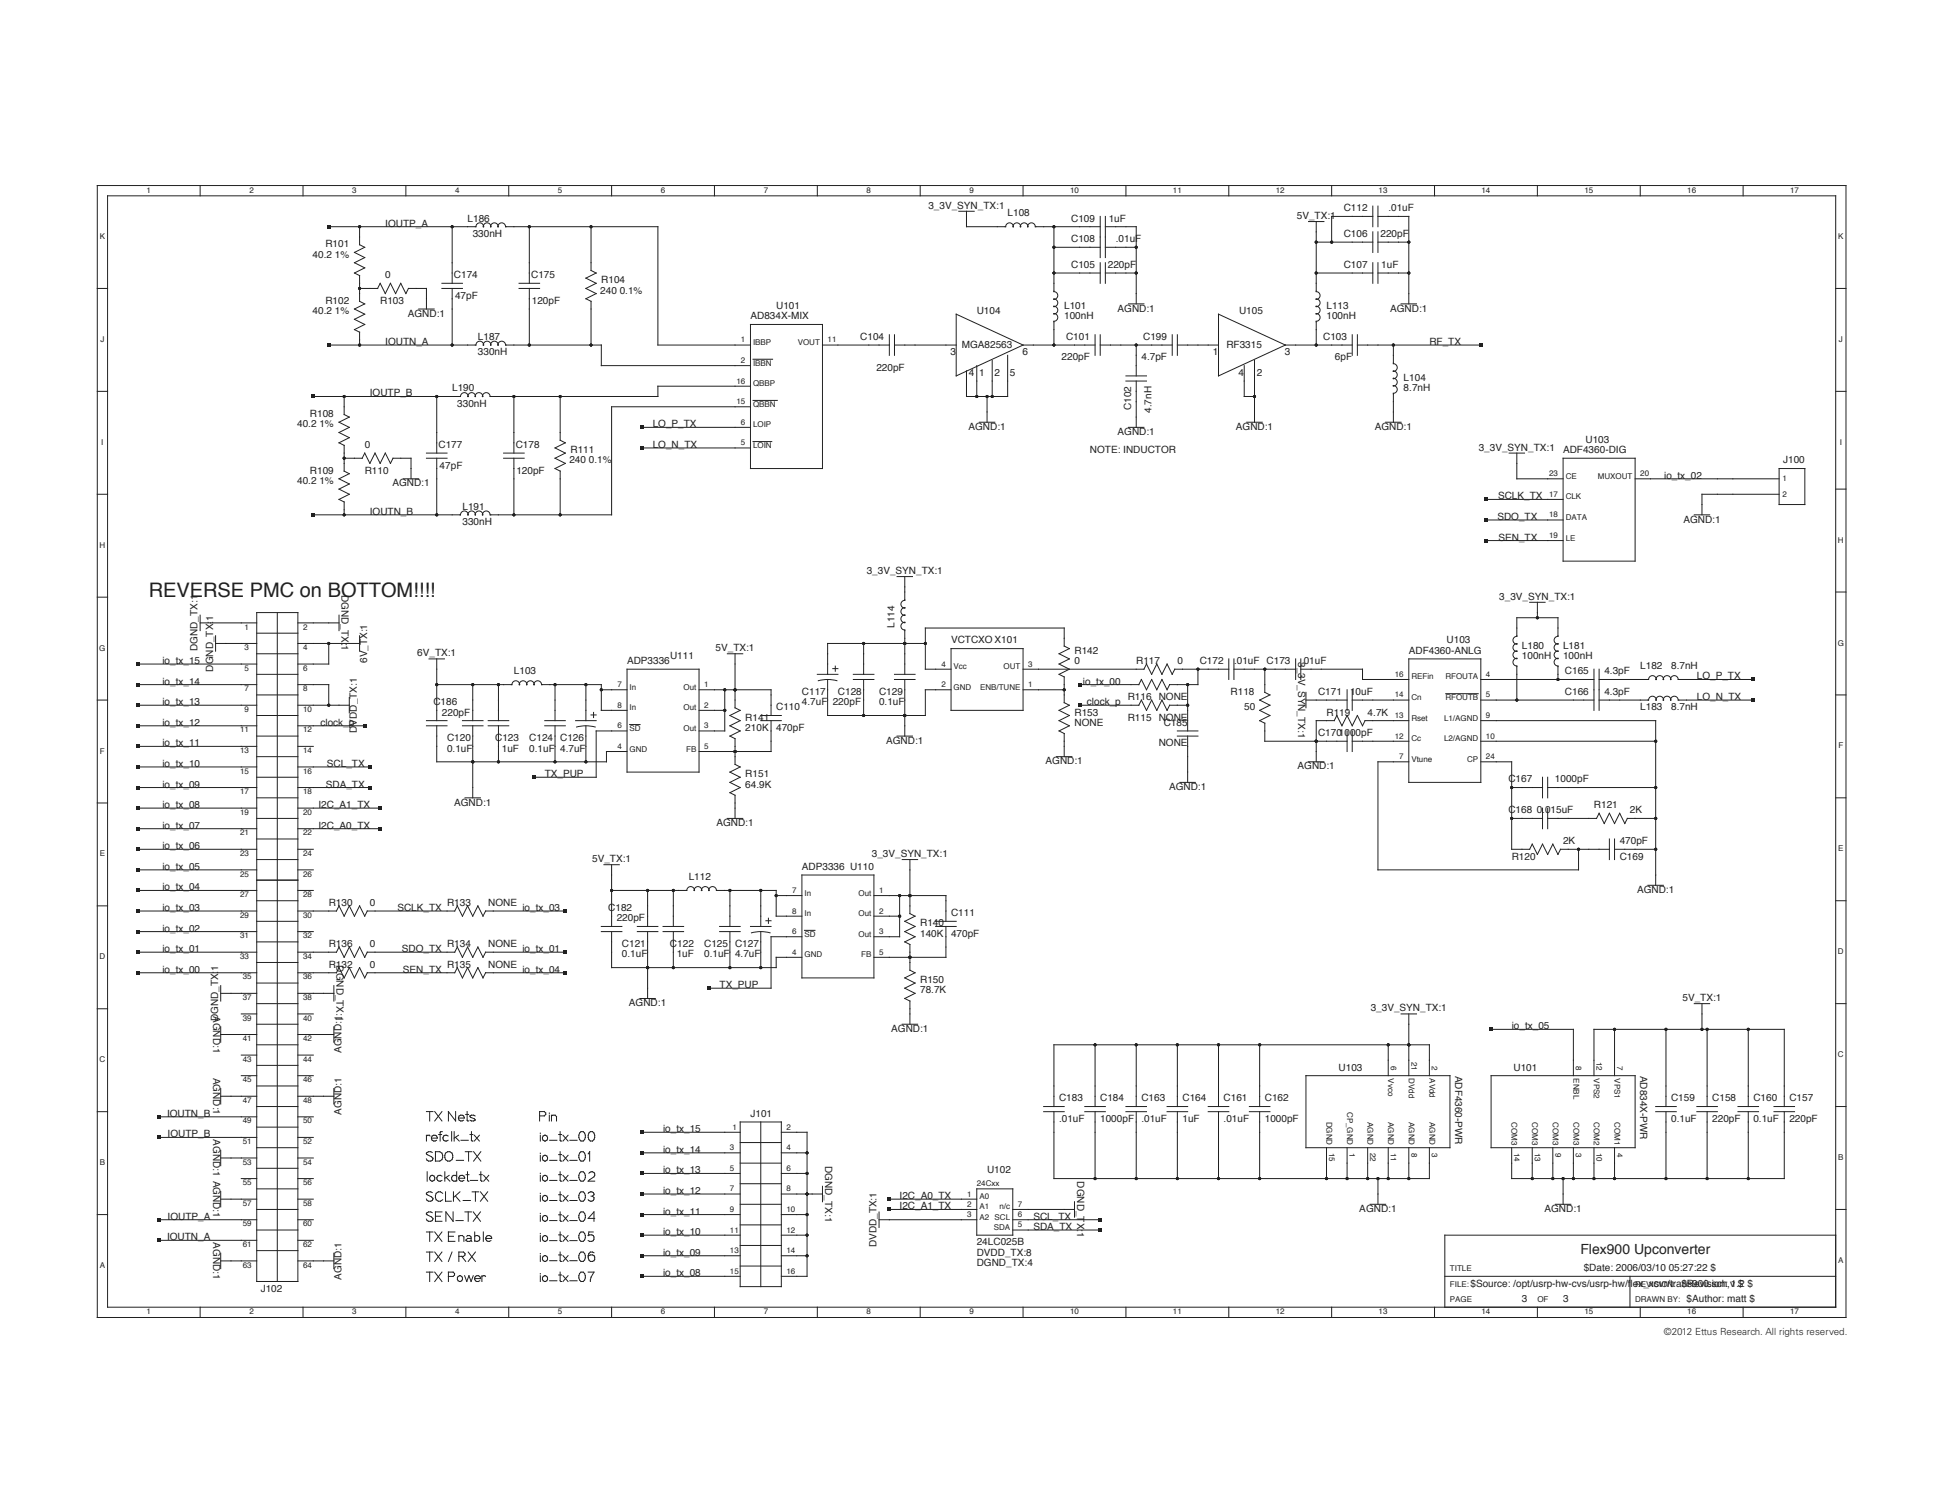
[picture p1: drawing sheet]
<svg xmlns="http://www.w3.org/2000/svg" width="279mm" height="216mm" viewBox="0 0 279 216" stroke-linecap="round" stroke-linejoin="round" font-family="sans-serif">
<defs><g id="words">
<text font-size="2.9" fill="#231f20" x="21.4" y="85.8">REVERSE PMC on BOTTOM!!!!</text>
<text font-size="2" fill="#231f20" x="227.3" y="180.3">Flex900 Upconverter</text>
<g font-size="1.4" fill="#231f20">
<text x="133.5" y="30">3_3V_SYN_TX:1</text>
<text x="46.8" y="35.5">R101</text>
<text x="55.4" y="32.6">IOUTP_A</text>
<text x="67.2" y="31.8">L186</text>
<text x="68" y="34.1">330nH</text>
<text x="144.9" y="31.1">L108</text>
<text x="154" y="34.8">C108</text>
<text x="154" y="31.8">C109</text>
<text x="159.4" y="31.8">1uF</text>
<text x="160.4" y="34.8">.01uF</text>
<text x="186.5" y="31.5">5V_TX:1</text>
<text x="193.2" y="34.1">C106</text>
<text x="193.2" y="30.4">C112</text>
<text x="198.5" y="34.1">220pF</text>
<text x="199.6" y="30.4">.01uF</text>
<text x="45" y="37">40.2 1%</text>
<text x="55.4" y="40">0</text>
<text x="65.3" y="40">C174</text>
<text x="76.4" y="40">C175</text>
<text x="86.5" y="40.7">R104</text>
<text x="154" y="38.5">C105</text>
<text x="159.3" y="38.5">220pF</text>
<text x="193.2" y="38.5">C107</text>
<text x="198.6" y="38.5">1uF</text>
<text x="45" y="45.2">40.2 1%</text>
<text x="46.8" y="43.7">R102</text>
<text x="54.7" y="43.7">R103</text>
<text x="58.6" y="45.5">AGND:1</text>
<text x="65.4" y="42.9">47pF</text>
<text x="76.5" y="43.7">120pF</text>
<text x="86.3" y="42.2">240 0.1%</text>
<text x="107.9" y="45.9">AD834X-MIX</text>
<text x="111.6" y="44.4">U101</text>
<text x="140.5" y="45.2">U104</text>
<text x="153" y="44.4">L101</text>
<text x="153" y="45.9">100nH</text>
<text x="160.7" y="44.8">AGND:1</text>
<text x="178.2" y="45.2">U105</text>
<text x="190.8" y="44.4">L113</text>
<text x="190.8" y="45.9">100nH</text>
<text x="199.9" y="44.8">AGND:1</text>
<text x="55.4" y="49.6">IOUTN_A</text>
<text x="68.7" y="48.9">L187</text>
<text x="68.7" y="51.1">330nH</text>
<text x="123.7" y="48.9">C104</text>
<text x="126" y="53.3">220pF</text>
<text x="136.7" y="51.1">3</text>
<text x="138.3" y="50">MGA82563</text>
<text x="147.1" y="51.1">6</text>
<text x="152.7" y="51.8">220pF</text>
<text x="153.3" y="48.9">C101</text>
<text x="164.1" y="51.8">4.7pF</text>
<text x="164.4" y="48.9">C199</text>
<text x="174.4" y="51.1">1</text>
<text x="176.4" y="50">RF3315</text>
<text x="184.8" y="51.1">3</text>
<text x="190.3" y="48.9">C103</text>
<text x="192" y="51.8">6pF</text>
<text x="205.5" y="49.6">RF_TX</text>
<text x="44.6" y="59.9">R108</text>
<text x="53.2" y="57">IOUTP_B</text>
<text x="65" y="56.3">L190</text>
<text x="65.8" y="58.5">330nH</text>
<text x="139.3" y="54">4</text>
<text x="140.8" y="54">1</text>
<text x="143" y="54">2</text>
<text x="145.2" y="54">5</text>
<text x="162.6" y="59" transform="rotate(-90 162.6 59)">C102</text>
<text x="165.6" y="59.4" transform="rotate(-90 165.6 59.4)">4.7nH</text>
<text x="178.1" y="54">4</text>
<text x="180.7" y="54">2</text>
<text x="201.8" y="54.8">L104</text>
<text x="201.8" y="56.3">8.7nH</text>
<text x="42.7" y="61.4">40.2 1%</text>
<text x="52.4" y="64.4">0</text>
<text x="63.1" y="64.4">C177</text>
<text x="74.2" y="64.4">C178</text>
<text x="82" y="65.1">R111</text>
<text x="93.9" y="61.4">LO_P_TX</text>
<text x="93.9" y="64.4">LO_N_TX</text>
<text x="139.3" y="61.8">AGND:1</text>
<text x="156.7" y="65.1">NOTE: INDUCTOR</text>
<text x="160.7" y="62.5">AGND:1</text>
<text x="177.7" y="61.8">AGND:1</text>
<text x="197.7" y="61.8">AGND:1</text>
<text x="212.6" y="64.8">3_3V_SYN_TX:1</text>
<text x="224.8" y="65.1">ADF4360-DIG</text>
<text x="228" y="63.7">U103</text>
<text x="42.7" y="69.6">40.2 1%</text>
<text x="44.6" y="68.1">R109</text>
<text x="52.4" y="68.1">R110</text>
<text x="56.4" y="69.9">AGND:1</text>
<text x="63.2" y="67.3">47pF</text>
<text x="74.3" y="68.1">120pF</text>
<text x="81.9" y="66.6">240 0.1%</text>
<text x="215.4" y="71.8">SCLK_TX</text>
<text x="239.3" y="68.8">io_tx_02</text>
<text x="256.4" y="66.6">J100</text>
<text x="53.2" y="74">IOUTN_B</text>
<text x="66.5" y="73.3">L191</text>
<text x="66.5" y="75.5">330nH</text>
<text x="215.3" y="74.7">SDO_TX</text>
<text x="215.5" y="77.7">SEN_TX</text>
<text x="242.1" y="75.1">AGND:1</text>
<text x="124.6" y="82.5">3_3V_SYN_TX:1</text>
<text x="49.1" y="85.5" transform="rotate(90 49.1 85.5)">DGND_TX:1</text>
<text x="215.6" y="86.2">3_3V_SYN_TX:1</text>
<text x="23.3" y="95.5">io_tx_15</text>
<text x="28.4" y="93.6" transform="rotate(-90 28.4 93.6)">DGND_TX:1</text>
<text x="52.8" y="95.3" transform="rotate(-90 52.8 95.3)">6V_TX:1</text>
<text x="60" y="94.3">6V_TX:1</text>
<text x="90.2" y="95.5">ADP3336</text>
<text x="96.3" y="94.7">U111</text>
<text x="102.9" y="93.6">5V_TX:1</text>
<text x="128.6" y="90.3" transform="rotate(-90 128.6 90.3)">L114</text>
<text x="136.8" y="92.5">VCTCXO X101</text>
<text x="154.5" y="94">R142</text>
<text x="154.5" y="95.5">0</text>
<text x="163.4" y="95.5">R117</text>
<text x="169.3" y="95.5">0</text>
<text x="172.5" y="95.5">C172</text>
<text x="177.5" y="95.5">.01uF C173</text>
<text x="186.7" y="95.2" transform="rotate(90 186.7 95.2)">3_3V_SYN_TX:1</text>
<text x="187.1" y="95.5">.01uF</text>
<text x="202.6" y="94">ADF4360-ANLG</text>
<text x="208" y="92.5">U103</text>
<text x="218.9" y="93.2">L180</text>
<text x="218.9" y="94.7">100nH</text>
<text x="224.8" y="93.2">L181</text>
<text x="224.8" y="94.7">100nH</text>
<text x="23.3" y="98.4">io_tx_14</text>
<text x="23.3" y="101.4">io_tx_13</text>
<text x="30.6" y="96.5" transform="rotate(-90 30.6 96.5)">DGND_TX:1</text>
<text x="62.3" y="101.4">C186</text>
<text x="73.9" y="96.9">L103</text>
<text x="115.3" y="99.9">C117</text>
<text x="115.3" y="101.4">4.7uF</text>
<text x="119.8" y="101.4">220pF</text>
<text x="120.5" y="99.9">C128</text>
<text x="126.4" y="99.9">C129</text>
<text x="126.4" y="101.4">0.1uF</text>
<text x="155.7" y="98.4">io_tx_00</text>
<text x="156.3" y="101.4">clock_p</text>
<text x="162.2" y="100.6">R116</text>
<text x="166.6" y="100.6">NONE</text>
<text x="177" y="99.9">R118</text>
<text x="189.5" y="99.9">C171</text>
<text x="194.1" y="99.9">10uF</text>
<text x="225" y="96.9">C165</text>
<text x="225" y="99.9">C166</text>
<text x="230.7" y="96.9">4.3pF</text>
<text x="230.7" y="99.9">4.3pF</text>
<text x="235.9" y="96.2">L182</text>
<text x="240.3" y="96.2">8.7nH</text>
<text x="244" y="97.7">LO_P_TX</text>
<text x="244" y="100.6">LO_N_TX</text>
<text x="23.3" y="107.3">io_tx_11</text>
<text x="23.3" y="104.3">io_tx_12</text>
<text x="46.1" y="104.3">clock_p</text>
<text x="51.3" y="105.3" transform="rotate(-90 51.3 105.3)">DVDD_TX:1</text>
<text x="63.5" y="102.8">220pF</text>
<text x="64.3" y="106.5">C120</text>
<text x="71.2" y="106.5">C123</text>
<text x="76.1" y="106.5">C124 C126</text>
<text x="107.2" y="103.6">R141</text>
<text x="107.2" y="105.1">210K</text>
<text x="111.6" y="102.1">C110</text>
<text x="111.6" y="105.1">470pF</text>
<text x="127.4" y="106.9">AGND:1</text>
<text x="154.5" y="102.8">R153</text>
<text x="154.5" y="104.3">NONE</text>
<text x="162.2" y="103.6">R115</text>
<text x="166.6" y="107.3">NONE</text>
<text x="166.6" y="103.6">NONE</text>
<text x="167.3" y="104.3">C185</text>
<text x="178.9" y="102.1">50</text>
<text x="189.5" y="105.8">C1701000pF</text>
<text x="190.8" y="102.8">R119</text>
<text x="196.7" y="102.8">4.7K</text>
<text x="235.9" y="102.1">L183</text>
<text x="240.3" y="102.1">8.7nH</text>
<text x="23.3" y="110.2">io_tx_10</text>
<text x="23.3" y="113.2">io_tx_09</text>
<text x="46.9" y="113.2">SDA_TX</text>
<text x="47" y="110.2">SCL_TX</text>
<text x="64.3" y="108">0.1uF</text>
<text x="72.2" y="108">1uF</text>
<text x="76.1" y="108">0.1uF</text>
<text x="78.3" y="111.7">TX_PUP</text>
<text x="80.6" y="108">4.7uF</text>
<text x="107.2" y="111.7">R151</text>
<text x="107.2" y="113.2">64.9K</text>
<text x="150.4" y="109.9">AGND:1</text>
<text x="168.1" y="113.6">AGND:1</text>
<text x="186.6" y="110.6">AGND:1</text>
<text x="216.9" y="112.5">C167</text>
<text x="223.6" y="112.5">1000pF</text>
<text x="23.3" y="116.2">io_tx_08</text>
<text x="23.3" y="119.1">io_tx_07</text>
<text x="45.8" y="116.2">I2C_A1_TX</text>
<text x="45.8" y="119.1">I2C_A0_TX</text>
<text x="65.3" y="115.8">AGND:1</text>
<text x="103" y="118.7">AGND:1</text>
<text x="216.9" y="116.9">C168 0.015uF</text>
<text x="229.2" y="116.2">R121</text>
<text x="234.4" y="116.9">2K</text>
<text x="23.3" y="125">io_tx_05</text>
<text x="23.3" y="122.1">io_tx_06</text>
<text x="85.2" y="123.9">5V_TX:1</text>
<text x="115.3" y="125">ADP3336 U110</text>
<text x="125.4" y="123.2">3_3V_SYN_TX:1</text>
<text x="217.4" y="123.6">R120</text>
<text x="224.8" y="121.3">2K</text>
<text x="232.9" y="123.6">C169</text>
<text x="232.9" y="121.3">470pF</text>
<text x="23.3" y="128">io_tx_04</text>
<text x="23.3" y="131">io_tx_03</text>
<text x="47.3" y="130.2">R130</text>
<text x="53.2" y="130.2">0</text>
<text x="57.1" y="131">SCLK_TX</text>
<text x="64.3" y="130.2">R133</text>
<text x="70.2" y="130.2">NONE</text>
<text x="75.1" y="131">io_tx_03</text>
<text x="87.5" y="131">C182</text>
<text x="99" y="126.5">L112</text>
<text x="136.8" y="131.7">C111</text>
<text x="235.4" y="128.4">AGND:1</text>
<text x="23.3" y="133.9">io_tx_02</text>
<text x="23.3" y="136.9">io_tx_01</text>
<text x="47.3" y="136.1">R136</text>
<text x="53.2" y="136.1">0</text>
<text x="57.8" y="136.9">SDO_TX</text>
<text x="64.3" y="136.1">R134</text>
<text x="70.2" y="136.1">NONE</text>
<text x="75.1" y="136.9">io_tx_01</text>
<text x="88.7" y="132.4">220pF</text>
<text x="89.4" y="136.1">C121</text>
<text x="89.4" y="137.6">0.1uF</text>
<text x="96.3" y="136.1">C122</text>
<text x="97.3" y="137.6">1uF</text>
<text x="101.3" y="136.1">C125 C127</text>
<text x="101.3" y="137.6">0.1uF</text>
<text x="105.7" y="137.6">4.7uF</text>
<text x="132.3" y="133.2">R140</text>
<text x="132.3" y="134.7">140K</text>
<text x="136.8" y="134.6">470pF</text>
<text x="23.3" y="139.8">io_tx_00</text>
<text x="47.3" y="139.1">R132</text>
<text x="48.4" y="138.8" transform="rotate(90 48.4 138.8)">DGND_TX:1</text>
<text x="53.2" y="139.1">0</text>
<text x="57.9" y="139.8">SEN_TX</text>
<text x="64.3" y="139.1">R135</text>
<text x="70.2" y="139.1">NONE</text>
<text x="75.1" y="139.8">io_tx_04</text>
<text x="103.5" y="142">TX_PUP</text>
<text x="132.3" y="141.3">R150</text>
<text x="132.3" y="142.8">78.7K</text>
<text x="241.9" y="143.9">5V_TX:1</text>
<text x="30.6" y="146" transform="rotate(90 30.6 146)">AGND:1</text>
<text x="31.4" y="146.8" transform="rotate(-90 31.4 146.8)">DGND_TX:1</text>
<text x="90.4" y="144.6">AGND:1</text>
<text x="128.2" y="148.3">AGND:1</text>
<text x="197.1" y="145.4">3_3V_SYN_TX:1</text>
<text x="217.4" y="148">io_tx_05</text>
<text x="30.6" y="154.9" transform="rotate(90 30.6 154.9)">AGND:1</text>
<text x="49.1" y="151.4" transform="rotate(-90 49.1 151.4)">AGND:1</text>
<text x="192.5" y="153.9">U103</text>
<text x="209.2" y="154.6" transform="rotate(90 209.2 154.6)">ADF4360-PWR</text>
<text x="217.6" y="153.9">U101</text>
<text x="235.9" y="154.6" transform="rotate(90 235.9 154.6)">AD834X-PWR</text>
<text x="24" y="160.5">IOUTN_B</text>
<text x="49.1" y="160.3" transform="rotate(-90 49.1 160.3)">AGND:1</text>
<text x="107.9" y="160.5">J101</text>
<text x="152.3" y="158.3">C183</text>
<text x="152.3" y="161.3">.01uF</text>
<text x="158.2" y="158.3">C184</text>
<text x="158.2" y="161.3">1000pF</text>
<text x="164.1" y="158.3">C163</text>
<text x="164.1" y="161.3">.01uF</text>
<text x="170" y="158.3">C164</text>
<text x="170" y="161.3">1uF</text>
<text x="176" y="158.3">C161</text>
<text x="176" y="161.3">.01uF</text>
<text x="181.9" y="158.3">C162</text>
<text x="181.9" y="161.3">1000pF</text>
<text x="240.3" y="158.3">C159</text>
<text x="240.3" y="161.3">0.1uF</text>
<text x="246.2" y="158.3">C158</text>
<text x="246.2" y="161.3">220pF</text>
<text x="252.1" y="158.3">C160</text>
<text x="252.1" y="161.3">0.1uF</text>
<text x="257.3" y="158.3">C157</text>
<text x="257.3" y="161.3">220pF</text>
<text x="24.1" y="163.5">IOUTP_B</text>
<text x="30.6" y="163.8" transform="rotate(90 30.6 163.8)">AGND:1 AGND:1</text>
<text x="95.3" y="162.8">io_tx_15</text>
<text x="95.3" y="165.7">io_tx_14</text>
<text x="118.6" y="167.6" transform="rotate(90 118.6 167.6)">DGND_TX:1</text>
<text x="95.3" y="168.7">io_tx_13</text>
<text x="95.3" y="171.6">io_tx_12</text>
<text x="129.4" y="173.8">I2C_A1_TX</text>
<text x="129.4" y="172.4">I2C_A0_TX</text>
<text x="141.9" y="168.7">U102</text>
<text x="154.9" y="169.8" transform="rotate(90 154.9 169.8)">DGND_TX:1</text>
<text x="24" y="178.3">IOUTN_A</text>
<text x="24.1" y="175.3">IOUTP_A</text>
<text x="30.6" y="178.6" transform="rotate(90 30.6 178.6)">AGND:1</text>
<text x="95.3" y="174.6">io_tx_11</text>
<text x="95.3" y="177.5">io_tx_10</text>
<text x="126" y="179.3" transform="rotate(-90 126 179.3)">DVDD_TX:1</text>
<text x="140.5" y="179">24LC025B</text>
<text x="148.6" y="175.3">SCL_TX</text>
<text x="148.6" y="176.8">SDA_TX</text>
<text x="195.5" y="174.2">AGND:1</text>
<text x="222.1" y="174.2">AGND:1</text>
<text x="37.5" y="185.7">J102</text>
<text x="49.1" y="183.9" transform="rotate(-90 49.1 183.9)">AGND:1</text>
<text x="95.3" y="180.5">io_tx_09</text>
<text x="95.3" y="183.5">io_tx_08</text>
<text x="140.5" y="182">DGND_TX:4</text>
<text x="140.5" y="180.5">DVDD_TX:8</text>
<text x="211.5" y="184.9">$Source: /opt/usrp-hw-cvs/usrp-hw/flex_xcvr/trans900.sch,v $</text>
<text x="227.7" y="182.7">$Date: 2006/03/10 05:27:22 $</text>
<text x="241.8" y="184.9">$Revision: 1.2 $</text>
<text x="218.9" y="187.2">3</text>
<text x="224.8" y="187.2">3</text>
<text x="239.3" y="191.8">©2012 Ettus Research. All rights reserved.</text>
<text x="242.5" y="187.2">$Author: matt $</text>
</g>
<g font-size="1.2" fill="#231f20">
<text x="21.1" y="27.7">1</text>
<text x="35.9" y="27.7">2</text>
<text x="50.6" y="27.7">3</text>
<text x="65.4" y="27.7">4</text>
<text x="80.2" y="27.7">5</text>
<text x="95" y="27.7">6</text>
<text x="109.8" y="27.7">7</text>
<text x="124.6" y="27.7">8</text>
<text x="139.4" y="27.7">9</text>
<text x="153.9" y="27.7">10</text>
<text x="168.7" y="27.7">11</text>
<text x="183.5" y="27.7">12</text>
<text x="198.2" y="27.7">13</text>
<text x="213" y="27.7">14</text>
<text x="227.8" y="27.7">15</text>
<text x="242.6" y="27.7">16</text>
<text x="257.4" y="27.7">17</text>
<text x="14.3" y="34.4">K</text>
<text x="264.3" y="34.4">K</text>
<text x="14.4" y="49.2">J</text>
<text x="106.5" y="49.2">1</text>
<text x="106.5" y="52.2">2</text>
<text x="108.3" y="49.6">IBBP</text>
<text x="108.3" y="52.6">IBBN</text>
<text x="114.7" y="49.6">VOUT</text>
<text x="119" y="49.2">11</text>
<text x="264.4" y="49.2">J</text>
<text x="105.9" y="55.1">16</text>
<text x="105.9" y="58.1">15</text>
<text x="108.3" y="55.5">QBBP</text>
<text x="108.3" y="58.5">QBBN</text>
<text x="14.6" y="63.9">I</text>
<text x="106.5" y="61.1">6</text>
<text x="106.5" y="64">5</text>
<text x="108.3" y="61.4">LOIP</text>
<text x="108.3" y="64.4">LOIN</text>
<text x="264.5" y="63.9">I</text>
<text x="222.8" y="68.5">23</text>
<text x="222.8" y="71.4">17</text>
<text x="225.1" y="68.8">CE</text>
<text x="225.1" y="71.8">CLK</text>
<text x="229.8" y="68.8">MUXOUT</text>
<text x="235.9" y="68.5">20</text>
<text x="256.3" y="71.4">2</text>
<text x="256.3" y="69.2">1</text>
<text x="222.8" y="74.4">18</text>
<text x="222.8" y="77.3">19</text>
<text x="225.1" y="74.7">DATA</text>
<text x="225.1" y="77.7">LE</text>
<text x="264.3" y="78">H</text>
<text x="14.3" y="78.7">H</text>
<text x="14.3" y="93.5">G</text>
<text x="35.2" y="90.5">1</text>
<text x="35.2" y="93.5">3</text>
<text x="43.6" y="90.5">2</text>
<text x="43.6" y="93.5">4</text>
<text x="135.4" y="95.8">4</text>
<text x="147.9" y="95.8">3</text>
<text x="264.3" y="92.8">G</text>
<text x="35.2" y="96.4">5</text>
<text x="35.2" y="99.4">7</text>
<text x="43.6" y="96.4">6</text>
<text x="43.6" y="99.4">8</text>
<text x="88.8" y="98.8">7</text>
<text x="88.8" y="101.7">8</text>
<text x="90.5" y="99.1">In</text>
<text x="98.3" y="99.1">Out</text>
<text x="101.3" y="98.8">1</text>
<text x="101.3" y="101.7">2</text>
<text x="135.4" y="98.8">2</text>
<text x="137.1" y="96.2">Vcc</text>
<text x="137.1" y="99.1">GND</text>
<text x="140.9" y="99.1">ENB/TUNE</text>
<text x="144.3" y="96.2">OUT</text>
<text x="147.9" y="98.8">1</text>
<text x="200.6" y="97.3">16</text>
<text x="200.6" y="100.3">14</text>
<text x="203" y="97.7">REFin</text>
<text x="203" y="100.6">Cn</text>
<text x="207.8" y="97.7">RFOUTA</text>
<text x="207.8" y="100.6">RFOUTB</text>
<text x="213.7" y="97.3">4</text>
<text x="213.7" y="100.3">5</text>
<text x="34.5" y="105.3">11</text>
<text x="35.2" y="102.3">9</text>
<text x="43.6" y="102.3">10</text>
<text x="43.6" y="105.3">12</text>
<text x="88.8" y="104.7">6</text>
<text x="88.8" y="107.7">4</text>
<text x="90.5" y="102.1">In</text>
<text x="90.5" y="105.1">SD</text>
<text x="98.3" y="102.1">Out</text>
<text x="98.3" y="105.1">Out</text>
<text x="101.3" y="104.7">3</text>
<text x="101.3" y="107.7">5</text>
<text x="200.6" y="103.2">13</text>
<text x="200.6" y="106.2">12</text>
<text x="203" y="103.6">Rset</text>
<text x="203" y="106.5">Cc</text>
<text x="207.6" y="103.6">L1/AGND</text>
<text x="207.6" y="106.5">L2/AGND</text>
<text x="213.7" y="103.2">9</text>
<text x="213.7" y="106.2">10</text>
<text x="264.4" y="107.6">F</text>
<text x="14.4" y="108.3">F</text>
<text x="34.5" y="108.2">13</text>
<text x="34.5" y="111.2">15</text>
<text x="43.6" y="108.2">14</text>
<text x="43.6" y="111.2">16</text>
<text x="90.5" y="108">GND</text>
<text x="98.7" y="108">FB</text>
<text x="201.2" y="109.1">7</text>
<text x="203" y="109.5">Vtune</text>
<text x="211" y="109.5">CP</text>
<text x="213.7" y="109.1">24</text>
<text x="34.5" y="114.2">17</text>
<text x="34.5" y="117.1">19</text>
<text x="43.6" y="114.2">18</text>
<text x="43.6" y="117.1">20</text>
<text x="14.3" y="123.1">E</text>
<text x="34.5" y="120.1">21</text>
<text x="34.5" y="123">23</text>
<text x="34.5" y="126">25</text>
<text x="43.6" y="120.1">22</text>
<text x="43.6" y="123">24</text>
<text x="43.6" y="126">26</text>
<text x="264.3" y="122.4">E</text>
<text x="34.5" y="129">27</text>
<text x="34.5" y="131.9">29</text>
<text x="43.6" y="129">28</text>
<text x="43.6" y="131.9">30</text>
<text x="113.9" y="128.4">7</text>
<text x="113.9" y="131.3">8</text>
<text x="115.7" y="128.7">In</text>
<text x="115.7" y="131.7">In</text>
<text x="123.4" y="128.7">Out</text>
<text x="123.4" y="131.7">Out</text>
<text x="126.4" y="128.4">1</text>
<text x="126.4" y="131.3">2</text>
<text x="14.3" y="137.9">D</text>
<text x="34.5" y="134.9">31</text>
<text x="34.5" y="137.8">33</text>
<text x="43.6" y="134.9">32</text>
<text x="43.6" y="137.8">34</text>
<text x="113.9" y="134.3">6</text>
<text x="113.9" y="137.2">4</text>
<text x="115.7" y="134.6">SD</text>
<text x="115.7" y="137.6">GND</text>
<text x="123.4" y="134.6">Out</text>
<text x="123.8" y="137.6">FB</text>
<text x="126.4" y="134.3">3</text>
<text x="126.4" y="137.2">5</text>
<text x="264.3" y="137.2">D</text>
<text x="34.9" y="140.8">35</text>
<text x="34.9" y="143.7">37</text>
<text x="43.6" y="140.8">36</text>
<text x="43.6" y="143.7">38</text>
<text x="34.9" y="146.7">39</text>
<text x="34.9" y="149.7">41</text>
<text x="43.6" y="146.7">40</text>
<text x="43.6" y="149.7">42</text>
<text x="14.3" y="152.7">C</text>
<text x="34.9" y="152.6">43</text>
<text x="34.9" y="155.6">45</text>
<text x="43.6" y="152.6">44</text>
<text x="43.6" y="155.6">46</text>
<text x="199.6" y="155" transform="rotate(90 199.6 155)">Vvco</text>
<text x="200" y="153.2" transform="rotate(90 200 153.2)">6</text>
<text x="202.6" y="155" transform="rotate(90 202.6 155)">DVdd</text>
<text x="203" y="152.6" transform="rotate(90 203 152.6)">21</text>
<text x="205.5" y="155" transform="rotate(90 205.5 155)">AVdd</text>
<text x="205.9" y="153.2" transform="rotate(90 205.9 153.2)">2</text>
<text x="226.3" y="155" transform="rotate(90 226.3 155)">ENBL</text>
<text x="226.6" y="153.2" transform="rotate(90 226.6 153.2)">8</text>
<text x="229.2" y="155" transform="rotate(90 229.2 155)">VPS2</text>
<text x="229.6" y="152.6" transform="rotate(90 229.6 152.6)">12</text>
<text x="232.2" y="155" transform="rotate(90 232.2 155)">VPS1</text>
<text x="232.5" y="153.2" transform="rotate(90 232.5 153.2)">7</text>
<text x="264.3" y="152">C</text>
<text x="34.9" y="158.5">47</text>
<text x="34.9" y="161.5">49</text>
<text x="43.6" y="158.5">48</text>
<text x="43.6" y="161.5">50</text>
<text x="190.8" y="161.2" transform="rotate(90 190.8 161.2)">DGND</text>
<text x="193.7" y="159.8" transform="rotate(90 193.7 159.8)">CP_GND</text>
<text x="196.7" y="161.3" transform="rotate(90 196.7 161.3)">AGND</text>
<text x="199.6" y="161.3" transform="rotate(90 199.6 161.3)">AGND</text>
<text x="202.6" y="161.3" transform="rotate(90 202.6 161.3)">AGND</text>
<text x="205.5" y="161.3" transform="rotate(90 205.5 161.3)">AGND</text>
<text x="217.4" y="161.3" transform="rotate(90 217.4 161.3)">COM3</text>
<text x="220.3" y="161.3" transform="rotate(90 220.3 161.3)">COM3</text>
<text x="223.3" y="161.3" transform="rotate(90 223.3 161.3)">COM3</text>
<text x="226.3" y="161.3" transform="rotate(90 226.3 161.3)">COM3</text>
<text x="229.2" y="161.3" transform="rotate(90 229.2 161.3)">COM2</text>
<text x="232.2" y="161.3" transform="rotate(90 232.2 161.3)">COM1</text>
<text x="14.3" y="167.5">B</text>
<text x="34.9" y="164.5">51</text>
<text x="34.9" y="167.4">53</text>
<text x="43.6" y="164.5">52</text>
<text x="43.6" y="167.4">54</text>
<text x="105" y="165.3">3</text>
<text x="105.3" y="162.4">1</text>
<text x="113.1" y="162.4">2</text>
<text x="113.1" y="165.3">4</text>
<text x="191.1" y="165.7" transform="rotate(90 191.1 165.7)">15</text>
<text x="194.1" y="165.7" transform="rotate(90 194.1 165.7)">1</text>
<text x="197" y="165.7" transform="rotate(90 197 165.7)">22</text>
<text x="200" y="165.7" transform="rotate(90 200 165.7)">11</text>
<text x="203" y="165.7" transform="rotate(90 203 165.7)">8</text>
<text x="205.9" y="165.7" transform="rotate(90 205.9 165.7)">3</text>
<text x="217.7" y="165.7" transform="rotate(90 217.7 165.7)">14</text>
<text x="220.7" y="165.7" transform="rotate(90 220.7 165.7)">13</text>
<text x="223.7" y="165.7" transform="rotate(90 223.7 165.7)">9</text>
<text x="226.6" y="165.7" transform="rotate(90 226.6 165.7)">3</text>
<text x="229.6" y="165.7" transform="rotate(90 229.6 165.7)">10</text>
<text x="232.5" y="165.7" transform="rotate(90 232.5 165.7)">4</text>
<text x="264.3" y="166.7">B</text>
<text x="34.9" y="170.4">55</text>
<text x="34.9" y="173.3">57</text>
<text x="43.6" y="170.4">56</text>
<text x="43.6" y="173.3">58</text>
<text x="105" y="168.3">5</text>
<text x="105" y="171.3">7</text>
<text x="113.1" y="171.3">8</text>
<text x="113.1" y="168.3">6</text>
<text x="139.1" y="172">1</text>
<text x="139.1" y="173.5">2</text>
<text x="140.5" y="170.5">24Cxx</text>
<text x="140.8" y="172.4">A0</text>
<text x="140.8" y="173.8">A1</text>
<text x="143.7" y="173.8">n/c</text>
<text x="146.4" y="173.5">7</text>
<text x="34.9" y="176.3">59</text>
<text x="34.9" y="179.2">61</text>
<text x="43.6" y="176.3">60</text>
<text x="43.6" y="179.2">62</text>
<text x="105" y="174.2">9</text>
<text x="105" y="177.2">11</text>
<text x="113.1" y="174.2">10</text>
<text x="113.1" y="177.2">12</text>
<text x="139.1" y="175">3</text>
<text x="140.8" y="175.3">A2 SCL</text>
<text x="142.9" y="176.8">SDA</text>
<text x="146.4" y="176.4">5</text>
<text x="146.4" y="175">6</text>
<text x="14.3" y="182.3">A</text>
<text x="34.9" y="182.2">63</text>
<text x="43.6" y="182.2">64</text>
<text x="105" y="183.1">15</text>
<text x="105" y="180.1">13</text>
<text x="113.1" y="183.1">16</text>
<text x="113.1" y="180.1">14</text>
<text x="208.5" y="184.9">FILE:</text>
<text x="208.5" y="182.7">TITLE</text>
<text x="235.1" y="184.9">REVISION:</text>
<text x="264.3" y="181.5">A</text>
<text x="21.1" y="188.9">1</text>
<text x="35.9" y="188.9">2</text>
<text x="50.6" y="188.9">3</text>
<text x="65.4" y="188.9">4</text>
<text x="80.2" y="188.9">5</text>
<text x="95" y="188.9">6</text>
<text x="109.8" y="188.9">7</text>
<text x="124.6" y="188.9">8</text>
<text x="139.4" y="188.9">9</text>
<text x="153.9" y="188.9">10</text>
<text x="168.7" y="188.9">11</text>
<text x="183.5" y="188.9">12</text>
<text x="198.2" y="188.9">13</text>
<text x="208.5" y="187.2">PAGE</text>
<text x="213" y="188.9">14</text>
<text x="221.1" y="187.2">OF</text>
<text x="227.8" y="188.9">15</text>
<text x="235.1" y="187.2">DRAWN BY:</text>
<text x="242.6" y="188.9">16</text>
<text x="257.4" y="188.9">17</text>
</g>
</g></defs>
<g fill="none" stroke="#231f20" stroke-width=".14">
<path d="M14 26.7h251.4v162.7h-251.4zM15.5 28.1h248.5v159.8h-248.5zM28.8 26.7v1.4M43.6 26.7v1.4M47.3 32.6h21.1a.54 .54 0 0 1 .6-.6 .54 .54 0 0 1 .5 .6 .53 .53 0 0 1 .5-.6 .53 .53 0 0 1 .6 .6 .53 .53 0 0 1 .5-.6 .53 .53 0 0 1 .5 .6 .54 .54 0 0 1 .5-.6 .54 .54 0 0 1 .6 .6h21.9v17h13.3M51.7 32.6v2.6M51.7 35.2l.7 .3-1.4 .8 1.4 .7-1.4 .8 1.4 .7-1.4 .7 .7 .4v3.7l.7 .4-1.4 .7 1.4 .8-1.4 .7 1.4 .7-1.4 .8 .7 .3v1.9M58.4 26.7v1.4M65 32.6v8.1M73.2 26.7v1.4M76.1 32.6v8.1M85 32.6v6.3"/>
<path d="M85 38.9l.7 .3-1.4 .8 1.4 .7-1.4 .8 1.4 .7-1.4 .7 .7 .4v6.3M87.9 26.7v1.4M102.7 26.7v1.4M117.5 26.7v1.4M132.3 26.7v1.4M137.9 30.4h2.2M139 30.4v2.2h5.6a.54 .54 0 0 1 .6-.6 .54 .54 0 0 1 .5 .6 .53 .53 0 0 1 .5-.6 .53 .53 0 0 1 .5 .6 .53 .53 0 0 1 .6-.6 .53 .53 0 0 1 .5 .6 .54 .54 0 0 1 .5-.6 .54 .54 0 0 1 .6 .6h9.3M147.1 26.7v1.4M151.6 39.2h6.6M151.6 35.5h6.6M151.6 32.6v9.3a.54 .54 0 0 1 .5 .6 .54 .54 0 0 1-.6 .5 .53 .53 0 0 1 .6 .5 .53 .53 0 0 1-.6 .6 .53 .53 0 0 1 .6 .5 .53 .53 0 0 1-.6 .5 .54 .54 0 0 1 .6 .5 .54 .54 0 0 1-.5 .6v3.4M158.2 31.1v5.9"/>
<path d="M158.2 37.8v2.9M158.9 32.6h4.5v11.1M158.9 39.2h4.5M158.9 35.5h4.5M158.9 31.1v5.9M158.9 37.8v2.9M161.9 26.7v1.4M176.7 26.7v1.4M188.2 31.8h2.2M189.3 39.2h8.1M189.3 34.8h8.1M189.3 31.8v10.1a.54 .54 0 0 1 .5 .6 .54 .54 0 0 1-.6 .5 .53 .53 0 0 1 .6 .5 .53 .53 0 0 1-.6 .6 .53 .53 0 0 1 .6 .5 .53 .53 0 0 1-.6 .5 .54 .54 0 0 1 .6 .5 .54 .54 0 0 1-.5 .6v3.4"/>
<path d="M191.5 26.7v1.4M197.4 31.1h-5.9v3.7M197.4 29.6v3M197.4 33.3v3M197.4 37.8v2.9M198.1 31.1h4.5v12.6M198.1 39.2h4.5M198.1 34.8h4.5M198.1 29.6v3M198.1 33.3v3M198.1 37.8v2.9M206.3 26.7v1.4"/>
<path d="M221.1 26.7v1.4M235.9 26.7v1.4M250.7 26.7v1.4M14 56.3h1.5M14 41.5h1.5M47.3 49.6h21.1a.54 .54 0 0 1 .6-.6 .54 .54 0 0 1 .5 .6 .53 .53 0 0 1 .5-.6 .53 .53 0 0 1 .6 .6 .53 .53 0 0 1 .5-.6 .53 .53 0 0 1 .5 .6 .54 .54 0 0 1 .5-.6 .54 .54 0 0 1 .6 .6h13.8v3h21.4M49.5 57v2.6M49.5 59.6l.7 .4-1.5 .7 1.5 .7-1.5 .8 1.5 .7-1.5 .7 .8 .4v3.7l.7 .4-1.5 .7 1.5 .8-1.5 .7 1.5 .7-1.5 .8 .8 .4v1.8M51.7 41.5h2.6M54.3 41.5l.4-.8 .7 1.5 .7-1.5 .8 1.5 .7-1.5 .8 1.5 .3-.7h2.6v2.9M60.2 44.4h2.2M62.8 57v8.1"/>
<path d="M63.5 41.5h3M63.5 40.7h3M65 41.5v8.1M73.9 57v8.1M74.6 41.5h3M74.6 40.7h3M76.1 41.5v8.1M80.6 57v6.3M107.9 46.6h10.4v20.7h-10.4zM107.9 55.5h-13.3v1.5h-24.1a.54 .54 0 0 0-.6-.6 .54 .54 0 0 0-.5 .6 .53 .53 0 0 0-.5-.6 .53 .53 0 0 0-.6 .6 .53 .53 0 0 0-.5-.6 .53 .53 0 0 0-.5 .6 .54 .54 0 0 0-.5-.6 .54 .54 0 0 0-.6 .6h-21.1M107.9 58.5h-20v15.5h-17.4a.54 .54 0 0 0-.6-.6 .54 .54 0 0 0-.5 .6 .53 .53 0 0 0-.5-.6 .53 .53 0 0 0-.6 .6 .53 .53 0 0 0-.5-.6 .53 .53 0 0 0-.5 .6 .54 .54 0 0 0-.5-.6 .54 .54 0 0 0-.6 .6h-21.1M108.3 51.6h2.8"/>
<path d="M108.3 57.6h3.5M118.3 49.6h9.6M127.9 48.1v3M128.6 49.6h8.9M128.6 48.1v3M137.5 45.2l9.6 4.4-9.6 4.4zM140.5 52.6v4.4M141.9 57v3.7M142.7 51.8v5.2M144.9 51.1v5.9h-5.9v-3.7M147.1 49.6h10.4M157.5 48.1v3"/>
<path d="M158.2 48.1v3M158.2 49.6h10.4M161.9 54.8h3M161.9 54h3M162.3 43.7h2.2M163.4 49.6v4.4M163.4 54.8v6.6M168.6 48.1v3M169.3 49.6h5.9M169.3 48.1v3M175.2 45.2l9.6 4.4-9.6 4.4zM178.9 52.6v4.4h1.5"/>
<path d="M180.4 51.8v8.9M184.8 49.6h9.6M194.4 48.1v3M195.2 49.6h17.7M195.2 48.1v3M200.4 49.6v2.7a.54 .54 0 0 1 .5 .5 .54 .54 0 0 1-.6 .6 .53 .53 0 0 1 .6 .5 .53 .53 0 0 1-.6 .5 .53 .53 0 0 1 .6 .5 .53 .53 0 0 1-.6 .6 .54 .54 0 0 1 .6 .5 .54 .54 0 0 1-.5 .5v4.2M201.5 43.7h2.2M264 56.3h1.4M264 41.5h1.4M14 71h1.5M49.5 65.9h2.6l.4-.8 .7 1.5 .7-1.5 .8 1.5 .7-1.5 .7 1.5 .4-.7h2.6v2.9M58 68.8h2.2"/>
<path d="M61.3 65.9h3M61.3 65.1h3M62.8 65.9v8.1M72.4 65.9h3M72.4 65.1h3M73.9 65.9v8.1M80.6 63.3l.7 .3-1.5 .8 1.5 .7-1.5 .8 1.5 .7-1.5 .7 .8 .4v6.3M92.4 61.4h15.5M92.4 64.4h15.5M108.3 63.5h2.7M140.8 60.7h2.2M162.3 61.4h2.2"/>
<path d="M179.3 60.7h2.2M199.3 60.7h2.2M213.7 71.8h11.1M213.7 74.7h11.1M213.7 77.7h11.1M217 65.1h2.2M218.1 65.1v3.7h6.7M224.8 65.9h10.3v14.8h-10.3zM235.1 68.8h20.7M243.6 74h2.2M255.8 71h-11.1v3M255.8 67.3h3.7v5.2h-3.7z"/>
<path d="M264 70.3h1.4M14 85.8h1.5M19.9 95.5h17M19.9 98.4h17M28.8 88.4v2.2M28.8 89.5h8.1M31 91.4v2.2M31 92.5h5.9M36.9 88.1h5.9v96.1h-5.9zM36.9 91h5.9M36.9 99.9h5.9M36.9 96.9h5.9"/>
<path d="M36.9 94h5.9M39.9 88.1v96.1M42.8 89.5h5.9M42.8 92.5h8.9M42.8 98.4h4.5v3M47.3 92.5v3h-4.5M48.7 88.4v2.2M51.7 91.4v2.2M61.7 94.7h2.2M62.8 98.4h10.8a.54 .54 0 0 1 .6-.6 .54 .54 0 0 1 .5 .6 .53 .53 0 0 1 .5-.5 .53 .53 0 0 1 .5 .5 .53 .53 0 0 1 .6-.5 .53 .53 0 0 1 .5 .5 .54 .54 0 0 1 .5-.6 .54 .54 0 0 1 .6 .6h8.6v3.7h3.7M62.8 94.7v8.9M68 98.4v5.2"/>
<path d="M71.7 98.4v5.2M79.8 98.4v5.2M84.2 98.4v5.2M86.5 99.1h3.7M90.2 96.2h10.3v14.8h-10.3zM100.5 99.1h10.4v3.7M104.2 99.1v6h-3.7M104.6 94h2.2M105.7 94v7.8l.7 .3M117.5 96.9h3M117.7 97.8a5.2 5.2 0 0 1 2.7 0M119 97.7v5.1h14.1v-3.7h3.7"/>
<path d="M119.8 96.1h.7M120.1 95.7v.8M122.7 96.9h3M122.7 97.7h3M124.2 92.5v4.4M124.2 97.7v5.1M128.6 96.9h3M128.6 97.7h3M129 82.9h2.2M130.1 82.9v3.4a.54 .54 0 0 0-.6 .6 .54 .54 0 0 0 .6 .5 .53 .53 0 0 0-.6 .5 .53 .53 0 0 0 .6 .5 .53 .53 0 0 0-.6 .6 .53 .53 0 0 0 .6 .5 .54 .54 0 0 0-.6 .5 .54 .54 0 0 0 .6 .6v6.3M130.1 97.7v8.1M133.1 92.5h-14.1v4.4"/>
<path d="M136.8 93.2h10.3v8.9h-10.3zM147.1 96.2h17.4l.4-.7 .7 1.4 .7-1.4 .8 1.4 .7-1.4 .8 1.4 .3-.7h7.8M147.1 99.1h5.9M153 92.9v-2.6h-19.9v5.9h3.7M153 92.9l.8 .3M153.8 93.2l-1.5 .8 1.5 .7-1.5 .8 1.5 .7-1.5 .7 .7 .4v3.7M155.3 98.4h8.5M164.1 97.7l-.3 .7M170.8 98.4v6.7M172.3 96.2v2.2h-4.1l-.4 .7-.7-1.4-.8 1.4-.7-1.4-.7 1.4-.8-1.4M176.7 94.7v3M177.4 94.7v3"/>
<path d="M177.4 96.2h8.9M181.9 96.2v3.3M181.9 99.5l.7 .4-1.5 .7 1.5 .8-1.5 .7 1.5 .7-1.5 .8 .8 .4v2.5h11.8M186.3 94.7v3M187.1 96.2h8.8v1.5h6.7M187.1 94.7v3M187.8 99.5v2.2M193.7 99.1v3M194.4 99.1v3M202.6 94.7h10.3v17.8h-10.3zM207.9 99.7h4.7M212.9 97.7h16.3"/>
<path d="M220 86.6h2.2M221.1 86.6v2.2M224 97.7v-2a.54 .54 0 0 1-.5-.5 .54 .54 0 0 1 .6-.5 .53 .53 0 0 1-.6-.6 .53 .53 0 0 1 .6-.5 .53 .53 0 0 1-.6-.5 .53 .53 0 0 1 .6-.5 .54 .54 0 0 1-.6-.6 .54 .54 0 0 1 .5-.5v-2.7h-5.9v2.7a.54 .54 0 0 0-.6 .5 .54 .54 0 0 0 .6 .6 .53 .53 0 0 0-.5 .5 .53 .53 0 0 0 .5 .5 .53 .53 0 0 0-.5 .5 .53 .53 0 0 0 .5 .6 .54 .54 0 0 0-.5 .5 .54 .54 0 0 0 .5 .5v4.9M229.2 96.2v5.9M229.9 96.2v5.9M229.9 97.7h7.2a.54 .54 0 0 1 .5-.6 .54 .54 0 0 1 .5 .6 .53 .53 0 0 1 .6-.6 .53 .53 0 0 1 .5 .6 .53 .53 0 0 1 .5-.6 .53 .53 0 0 1 .5 .6 .54 .54 0 0 1 .6-.6 .54 .54 0 0 1 .5 .6h10.8M264 99.9h1.4M264 85.1h1.4M14 100.6h1.5M14 115.4h1.5M19.9 101.4h17M19.9 104.3h17"/>
<path d="M19.9 107.3h17M19.9 110.2h17M19.9 113.2h17M19.9 116.2h17M19.9 119.1h17M36.9 105.8h5.9M36.9 102.8h5.9M36.9 114.7h5.9M36.9 111.7h5.9M36.9 117.6h5.9M36.9 108.8h5.9M42.8 101.4h7.4"/>
<path d="M42.8 104.3h9.6M42.8 107.3h2.3M42.8 110.2h10.4M42.8 113.2h10.4M42.8 116.2h11.9M42.8 119.1h11.9M50.2 100.3v2.2M61.3 104.3h3M61.3 103.6h3M62.8 104.3v5.2h24.4v-1.5h3M66.5 104.3h3M66.5 103.6h3"/>
<path d="M66.9 114.7h2.2M68 104.3v10.4M70.2 104.3h3M70.2 103.6h3M71.7 104.3v5.2M78.3 104.3h3M78.3 103.6h3M79.8 104.3v5.2M82.8 103.6h2.9M82.9 104.5a5.2 5.2 0 0 1 2.7 0M84.2 104.3v5.2M85 102.8h.7"/>
<path d="M85.4 102.4v.7M90.2 105.1h-4.5v6.6h-8.8M90.5 104.1h1.5M100.5 102.1h3.7M104.6 117.6h2.2M105.7 109.9l.7 .3-1.4 .8 1.4 .7-1.4 .8 1.4 .7-1.4 .7 .7 .4v3.3M106.4 102.1l-1.4 .7 1.4 .8-1.4 .7 1.4 .8-1.4 .7 .7 .4v3.7M109.4 102.8h3M109.4 103.6h3M110.9 103.6v4.4h-10.4M129 105.8h2.2M151.9 108.8h2.2"/>
<path d="M153 101l.8 .4-1.5 .7 1.5 .7-1.5 .8 1.5 .7-1.5 .8 .7 .3v3.4M155.3 101.4h8.5M164.1 100.6l.8 1.5 .7-1.5 .7 1.5 .8-1.5 .7 1.5 .4-.7h2.6M164.1 100.6l-.3 .8M169.3 105.8h3M169.3 105.1h3M169.7 112.5h2.2M170.8 105.8v6.7M187.8 100.6h5.9M188.2 109.5h2.2M193.7 105.1v2.9M194.4 100.6h8.2"/>
<path d="M194.4 106.5h8.2M194.4 105.1v2.9M202.6 109.5h-4.5v15.5h28.9v-2.9M202.6 103.6h-6.3l-.4 .7-.7-1.5-.8 1.5-.7-1.5-.7 1.5-.8-1.5-.3 .8h-2.6v5.9M212.9 109.5h4.5v12.6h2.6l.3-.8 .8 1.5 .7-1.5 .8 1.5 .7-1.5 .7 1.5 .4-.7h7M212.9 100.6h16.3M212.9 103.6h25.2v23.7M212.9 106.5h25.2M217.4 113.2h4.4M217.4 117.6h4.4M221.8 111.7v3M221.8 116.2v2.9"/>
<path d="M222.6 113.2h15.5M222.6 111.7v3M222.6 116.2v2.9M229.9 100.6h7.2a.54 .54 0 0 1 .5-.5 .54 .54 0 0 1 .5 .6 .53 .53 0 0 1 .6-.6 .53 .53 0 0 1 .5 .6 .53 .53 0 0 1 .5-.6 .53 .53 0 0 1 .5 .6 .54 .54 0 0 1 .6-.6 .54 .54 0 0 1 .5 .5h10.8M234 117.6h4.1M234 117.6l-.4 .8-.7-1.5-.7 1.5-.8-1.5-.7 1.5-.8-1.5-.3 .7h-7M264 114.7h1.4M14 130.2h1.5M19.9 122.1h17M19.9 125h17M19.9 128h17M19.9 131h17"/>
<path d="M19.9 133.9h17M19.9 136.9h17M19.9 139.8h17M36.9 123.6h5.9M36.9 120.6h5.9M36.9 129.5h5.9M36.9 135.4h5.9M36.9 132.4h5.9M36.9 126.5h5.9M36.9 138.3h5.9M42.8 122.1h2.3M42.8 125h2.3"/>
<path d="M42.8 128h2.3M42.8 131h5.6l.3-.8 .8 1.5 .7-1.5 .8 1.5 .7-1.5 .7 1.5 .4-.7h12.6l.4-.8 .7 1.5 .7-1.5 .8 1.5 .7-1.5 .8 1.5 .3-.7h11.5M42.8 133.9h2.3M42.8 136.9h5.6l.3-.8 .8 1.5 .7-1.5 .8 1.5 .7-1.5 .7 1.5 .4-.7h12.6l.4-.8 .7 1.5 .7-1.5 .8 1.5 .7-1.5 .8 1.5 .3-.7h11.5M42.8 139.8h5.6l.3-.7 .8 1.5 .7-1.5 .8 1.5 .7-1.5 .7 1.5 .4-.8h12.6l.4-.7 .7 1.5 .7-1.5 .8 1.5 .7-1.5 .8 1.5 .3-.8h11.5M86.5 133.9h2.9M86.5 133.2h2.9M86.8 124.3h2.3M87.9 128h10.9a.54 .54 0 0 1 .5-.6 .54 .54 0 0 1 .5 .6 .53 .53 0 0 1 .6-.6 .53 .53 0 0 1 .5 .6 .53 .53 0 0 1 .5-.6 .53 .53 0 0 1 .5 .6 .54 .54 0 0 1 .6-.6 .54 .54 0 0 1 .5 .6h8.6v3.7h3.7M87.9 124.3v8.9M87.9 133.9v5.2h23.7v-1.5h3.7M91.6 133.9h3"/>
<path d="M91.6 133.2h3M93.1 128v5.2M93.1 133.9v9.6M95.3 133.9h3M95.3 133.2h3M96.8 128v5.2M96.8 133.9v5.2M103.5 133.9h2.9M103.5 133.2h2.9M105 128v5.2M105 133.9v5.2M107.9 133.2h3"/>
<path d="M108.1 134.1a5.2 5.2 0 0 1 2.6 0M109.4 128v5.2M109.4 133.9v5.2M110.1 132.3h.8M110.5 132v.7M111.6 128.7h3.7M115.3 125.8h10.4v14.8h-10.4zM115.3 134.6h-4.4v7.4h-8.9M115.7 133.7h1.5M125.7 128.7h10.3v3.7M125.7 131.7h3.7M129.4 128.7v5.9h-3.7"/>
<path d="M129.7 123.6h2.3M130.8 139.5l.8 .3-1.5 .8 1.5 .7-1.5 .7 1.5 .8-1.5 .7 .7 .4v3.3M130.8 123.6v7.7l.8 .4-1.5 .7 1.5 .8-1.5 .7 1.5 .7-1.5 .8 .7 .4v3.7M134.5 132.4h3M134.5 133.2h3M136 133.2v4.4h-10.3M231.4 120.6v3M232.2 122.1h5.9M232.2 120.6v3M237 127.3h2.2M264 129.5h1.4M14 145h1.5"/>
<path d="M14 159.8h1.5M31.7 141.7v2.2M31.7 147.6v2.2M31.7 156.5v2.2M31.7 142.8h5.2M31.7 148.7h5.2M31.7 157.6h5.2M34.7 145.7h2.2M34.7 151.7h2.2M34.7 154.6h2.2M36.9 141.3h5.9M36.9 144.3h5.9"/>
<path d="M36.9 147.2h5.9M36.9 150.2h5.9M36.9 153.1h5.9M36.9 156.1h5.9M36.9 159.1h5.9M42.8 142.8h5.2M42.8 145.7h2.3M42.8 148.7h5.2M42.8 151.7h2.3M42.8 154.6h2.3M42.8 157.6h5.2M48 141.7v2.2"/>
<path d="M48 147.6v2.2M48 156.5v2.2M61.3 159.8h1M61.8 159.8v1.3M62.5 159.8l1 1.3M63.5 159.8l-1 1.3M65.5 159.8v1.3l-1-1.3v1.3M67.2 159.8v1.2l.2 .1M79 160h.1M92 143.5h2.2M129.7 147.2h2.3M150.1 159.1h2.9"/>
<path d="M150.1 159.8h2.9M151.6 159.8v9.6h53.9v-4.4M156 159.1h2.9M156 159.8h2.9M157.5 150.2v8.9M157.5 159.8v9.6M161.9 159.1h3M161.9 159.8h3M163.4 150.2v8.9M163.4 159.8v9.6M167.8 159.1h3M167.8 159.8h3"/>
<path d="M169.3 150.2v8.9M169.3 159.8v9.6M173.7 159.1h3M173.7 159.8h3M175.2 150.2v8.9M175.2 159.8v9.6M179.7 159.1h2.9M179.7 159.8h2.9M181.1 150.2v8.9M181.1 159.8v9.6M187.8 154.6h20.7v10.4h-20.7zM199.6 150.2v4.4"/>
<path d="M201.5 145.7h2.2M202.6 145.7v8.9M205.5 154.6v-4.4h-53.9v8.9M214.4 148h11.9v6.6M214.4 154.6h20.7v10.4h-20.7zM229.2 154.6v-6.6h27.4v11.1M232.2 148v6.6M238.1 159.1h2.9M238.1 159.8h2.9M239.6 148v11.1M239.6 159.8v9.6M243.6 144.3h2.2"/>
<path d="M244 159.1h3M244 159.8h3M244.7 144.3v3.7M245.5 148v11.1M245.5 159.8v9.6M249.9 159.1h3M249.9 159.8h3M251.4 148v11.1M251.4 159.8v9.6M255.1 159.1h3M255.1 159.8h3M256.6 159.8v9.6h-39.2v-4.4"/>
<path d="M264 144.3h1.4M264 159.1h1.4M14 174.6h1.5M22.9 160.5h14M22.9 163.5h14M22.9 175.3h14M22.9 178.3h14M31.7 165.3v2.3M31.7 171.3v2.2M31.7 166.5h5.2M31.7 172.4h5.2M34.7 169.4h2.2"/>
<path d="M36.9 162h5.9M36.9 165h5.9M36.9 167.9h5.9M36.9 170.9h5.9M36.9 173.8h5.9M36.9 179.8h5.9M36.9 176.8h5.9M42.8 160.5h2.3M42.8 163.5h2.3M42.8 166.5h2.3M42.8 169.4h2.3M42.8 172.4h2.3"/>
<path d="M42.8 175.3h2.3M42.8 178.3h2.3M61.3 163.2v.8M61.3 163.3l.2-.1 .3 .1M61.3 177.1h1M61.3 180h1M61.4 168.4v1.4M61.8 177.1v1.3M61.8 180v1.3M62 163.6h.9a.44 .44 0 0 0-.6-.4 .44 .44 0 0 0-.2 .7 .44 .44 0 0 0 .7 0M62.2 165.7a.59 .59 0 0 0-.9 .1l.1 .2 .9 .5-.1 .3-.3 .1h-.3l-.2-.1-.1-.2M62.2 171.4a.59 .59 0 0 0-.9 .1l.1 .2 .9 .6-.1 .3-.3 .1h-.3l-.2-.1-.1-.2"/>
<path d="M62.2 174.3a.59 .59 0 0 0-.9 .1l.1 .2 .9 .5-.1 .3-.3 .1-.5-.1-.1-.2M62.5 177.1l1 1.3M62.5 180l1 1.3M62.6 174.8h.7M62.6 165.6h.6a.74 .74 0 0 1 .5 .6 .74 .74 0 0 1-.5 .7h-.6zM63.1 163.1h.4M63.5 169.1a.43 .43 0 0 0-.6 0 .43 .43 0 0 0 0 .6 .43 .43 0 0 0 .6 0M63.5 177.1l-1 1.3M63.5 180l-1 1.3M63.5 174.2h-.9v1.3h.9M63.6 162.7l-.3 .1v1.2M63.7 171.5l-.4-.2h-.3a.7 .7 0 0 0-.4 .8 .7 .7 0 0 0 .7 .6l.4-.2"/>
<path d="M64 168.4v1.4M64.1 165.8l.3-.2h.3a.7 .7 0 0 1 .4 .8 .7 .7 0 0 1-.7 .5 .79 .79 0 0 1-.3-1.1zM64.1 171.3v1.4h.8M64.2 169.3l.5 .5M64.4 163.3a.43 .43 0 0 0-.6 0 .43 .43 0 0 0 0 .6 .43 .43 0 0 0 .6 0M64.5 177.7h.7M64.6 169l-.6 .4M64.9 162.7v1.3M65 180l-.5 1.3M65.2 174.2v1.3l-1.1-1.3v1.3M65.2 171.3v1.4M65.3 162.7v1.3"/>
<path d="M65.4 177.1h-.9v1.3h.9M65.5 171.9l.6 .8M65.5 163.5l.5 .5M65.6 175.4h1M65.6 166.8h1.1M65.7 169.1a.43 .43 0 0 0-.6 0 .43 .43 0 0 0 0 .6 .43 .43 0 0 0 .6 0M65.7 168.4v1.4M65.9 163.2l-.6 .4M65.9 160.7h.9a.44 .44 0 0 0-.6-.4 .44 .44 0 0 0-.2 .7 .44 .44 0 0 0 .7 0M66 169.4h.8a.44 .44 0 0 0-.6-.4 .44 .44 0 0 0-.2 .6 .44 .44 0 0 0 .7 .1M66 177.6v.8M66 177.7l.5-.1 .2 .2v.6"/>
<path d="M66.1 171.3l-.9 .8M66.3 163.9h1M66.6 172.6h1M66.9 174.2h.9M66.9 165.6h.9M67 160.2h.4M67 168.8h.4M67.1 177.7l.1-.1h.3l.2 .2v.5M67.2 168.4v1.3l.2 .1M67.3 174.2v1.3M67.3 180l1.1 1.3M67.4 165.6v1.3"/>
<path d="M67.6 163.1h.4M67.6 169.7h1.1M67.7 178.3l.1 .1M67.7 178h-.5l-.2 .2v.1l.2 .1 .5-.1M67.8 162.7v1.2l.2 .1M67.9 171.3h.9M68.1 174.2l1 1.3M68.1 165.6l1 1.3M68.2 163.2l.7 .8M68.3 177.7a.43 .43 0 0 1 .6 0 .43 .43 0 0 1 0 .6 .43 .43 0 0 1-.6 0M68.3 177.1v1.3M68.3 160.4l-.2-.1-.5 .1 .1 .2 .5 .2 .1 .2-.5 .1-.2-.1"/>
<path d="M68.4 171.3v1.4M68.4 180l-1.1 1.3M68.9 168.8h.4M68.9 163.2l-.7 .8M69.1 171.3l1 1.4M69.1 174.2l-1 1.3M69.1 168.4v1.3l.2 .1M69.1 165.6l-1 1.3M69.5 177.1v1.3M69.6 169l.7 .8M69.9 178h.8a.44 .44 0 0 0-.6-.4 .44 .44 0 0 0-.2 .7 .44 .44 0 0 0 .7 0M70.1 171.3l-1 1.4"/>
<path d="M70.3 169l-.7 .8M77.6 160.4h.7l.2-.2v-.2l-.2-.2h-.7v1.3M77.7 162.9h.1M77.7 163.2v.8M77.7 165.8h.1M77.7 166.1v.8M77.7 168.6v.1M77.7 169v.8M77.7 171.5v.1M77.7 171.8v.9M77.7 174.4v.1M77.7 174.7v.8"/>
<path d="M77.7 177.3h.1M77.7 177.6v.8M79 160.3v.8M79 163.9h1.1M79 166.8h1.1M79 169.7h1.1M79 172.6h1.1M79 175.4h1.1M79 178.3h1.1M79.3 160.4l.5-.1 .2 .2v.6M79.3 160.3v.8M80.3 163.1h.5"/>
<path d="M80.3 168.8h.5M80.3 166h.5M80.3 171.7h.5M80.3 174.6h.5M80.3 177.5h.5M80.5 162.7v1.2l.3 .1M80.5 165.6v1.2l.3 .1M80.5 168.4v1.3l.3 .1M80.5 171.3v1.3l.3 .1M80.5 174.2v1.2l.3 .1M80.5 177.1v1.2l.3 .1M80.5 180v1.2l.3 .1"/>
<path d="M81 163.2l.7 .8M81 166.1l.7 .8M81 169l.7 .8M81 171.8l.7 .9M81 174.7l.7 .8M81 177.6l.7 .8M81.7 163.2l-.7 .8M81.7 166.1l-.7 .8M81.7 169l-.7 .8M81.7 171.8l-.7 .9M81.7 174.7l-.7 .8M81.7 177.6l-.7 .8"/>
<path d="M81.9 163.9h1.1M81.9 166.8h1.1M81.9 169.7h1.1M81.9 172.6h1.1M81.9 175.4h1.1M81.9 178.3h1.1M83.3 165.8l.2-.2a.67 .67 0 0 1 .7 .3 .67 .67 0 0 1-.1 .8l-.2 .2a.67 .67 0 0 1-.7-.4 .67 .67 0 0 1 .1-.7zM83.3 168.6l.2-.2a.67 .67 0 0 1 .7 .4 .67 .67 0 0 1-.1 .8l-.2 .2a.67 .67 0 0 1-.7-.4 .67 .67 0 0 1 .1-.8zM83.3 171.5l.2-.2a.67 .67 0 0 1 .7 .4 .67 .67 0 0 1-.1 .8l-.2 .2a.67 .67 0 0 1-.7-.4 .67 .67 0 0 1 .1-.8zM83.5 162.7a.67 .67 0 0 1 .7 .4 .67 .67 0 0 1-.1 .7l-.2 .2a.67 .67 0 0 1-.7-.4 .67 .67 0 0 1 .1-.7zM83.5 174.2a.67 .67 0 0 1 .7 .4 .67 .67 0 0 1-.1 .7l-.2 .2a.67 .67 0 0 1-.7-.3 .67 .67 0 0 1 .1-.8zM83.5 177.1a.67 .67 0 0 1 .7 .4 .67 .67 0 0 1-.1 .7l-.2 .2a.67 .67 0 0 1-.7-.4 .67 .67 0 0 1 .1-.7z"/>
<path d="M84.6 171.5a.44 .44 0 0 1 .5-.2 .44 .44 0 0 1 .3 .4l-.2 .2M84.6 165.9l.2-.3v1.3M84.7 162.9l.2-.2a.67 .67 0 0 1 .6 .4 .67 .67 0 0 1-.1 .7l-.2 .2a.67 .67 0 0 1-.6-.4 .67 .67 0 0 1 .1-.7zM84.7 168.6a.45 .45 0 0 1 .6-.1 .45 .45 0 0 1 .1 .7l-.8 .6h.9M85 171.9h.2M85.2 171.9l.2 .2a.45 .45 0 0 1-.3 .6 .45 .45 0 0 1-.5-.2M85.3 177.1h-.6l-.1 .5 .2-.1 .5 .1 .1 .2-.1 .5-.2 .1-.5-.1M85.5 175.1h-.9l.8-.9v1.3M92.4 177.5h14M92.4 174.6h14M92.4 162.8h14M92.4 165.7h14"/>
<path d="M92.4 168.7h14M92.4 171.6h14M106.4 161.3h6v23.6h-6zM106.4 173.1h6M106.4 167.2h6M106.4 170.2h6M106.4 164.2h6M106.4 179h6M106.4 176.1h6M109.4 161.3v23.6M112.4 177.5h3.7M112.4 162.8h3.7v20.7h-3.7"/>
<path d="M112.4 174.6h3.7M112.4 165.7h3.7M112.4 168.7h3.7M112.4 171.6h5.9M118.3 170.5v2.2M126.4 175.3h14.1M126.4 174.2v2.2M127.9 173.8h12.6M127.9 172.4h12.6M140.5 170.9h5.1v6.6h-5.1zM145.6 173.8h8.9M145.6 175.3h12.6"/>
<path d="M145.6 176.8h12.6M154.5 172.7v2.3M190.8 165v4.4M193.7 165v4.4M196.7 165v4.4M197 173.1h2.3M198.1 169.4v3.7M199.6 165v4.4M202.6 165v4.4M220.3 165v4.4M223.3 165v4.4M223.7 173.1h2.2"/>
<path d="M224.8 169.4v3.7M226.3 165v4.4M229.2 165v4.4M232.2 165v4.4M264 173.8h1.4M264 177.5h-56.2v10.4M28.8 187.9v1.5M31.7 180.1v2.3M31.7 181.2h5.2M42.8 181.2h5.2M43.6 187.9v1.5M48 180.1v2.3"/>
<path d="M58.4 187.9v1.5M61.3 182.9h1M61.8 182.9v1.3M62.5 182.9l1 1.3M63.5 182.9l-1 1.3M64.5 183.5h.7l.2-.2v-.2l-.2-.2h-.7v1.3M66 180.6h.7l.2-.2v-.2l-.2-.2h-.7v1.3M66.4 180.6l.6 .7M68.1 183.4l-.4 .8-.3-.8-.3 .8-.3-.8M68.3 183.8h.8a.44 .44 0 0 0-.6-.4 .44 .44 0 0 0-.2 .7 .44 .44 0 0 0 .7 0M69.3 183.5l.4-.1 .1 .1M69.3 183.4v.8"/>
<path d="M73.2 187.9v1.5M77.7 180.2h.1M77.7 180.5v.8M77.7 183.1h.1M77.7 183.4v.8M79 181.2h1.1M79 184.1h1.1M80.3 180.4h.5M80.3 183.3h.5M80.5 182.9v1.2l.3 .1M81 180.5l.7 .8M81 183.4l.7 .8"/>
<path d="M81.7 180.5l-.7 .8M81.7 183.4l-.7 .8M81.9 181.2h1.1M81.9 184.1h1.1M83.3 183.1l.2-.2a.67 .67 0 0 1 .7 .4 .67 .67 0 0 1-.1 .7l-.2 .2a.67 .67 0 0 1-.7-.4 .67 .67 0 0 1 .1-.7zM83.3 180.2l.2-.2a.67 .67 0 0 1 .7 .4 .67 .67 0 0 1-.1 .7l-.2 .2a.67 .67 0 0 1-.7-.4 .67 .67 0 0 1 .1-.7zM84.6 182.9h.8l-.4 .7-.1 .6M85.4 180.1l-.2-.1a.67 .67 0 0 0-.6 .4 .67 .67 0 0 0 .1 .7l.2 .2 .5-.1 .1-.5-.1-.2a.59 .59 0 0 0-.8 .1M87.9 187.9v1.5M92.4 183.5h14M92.4 180.5h14M102.7 187.9v1.5"/>
<path d="M106.4 182h6M112.4 180.5h3.7M117.5 187.9v1.5M132.3 187.9v1.5M147.1 187.9v1.5M161.9 187.9v1.5M176.7 187.9v1.5M191.5 187.9v1.5M206.3 187.9v1.5M207.8 183.5h56.2M221.1 187.9v1.5M234.4 183.5v4.4"/>
<path d="M235.9 187.9v1.5M250.7 187.9v1.5"/>
<circle cx="62.2" cy="169.4" r=".4"/>
<circle cx="78.3" cy="175.1" r=".4"/>
<circle cx="78.3" cy="172.3" r=".4"/>
<circle cx="78.3" cy="166.5" r=".4"/>
<circle cx="78.3" cy="163.6" r=".4"/>
<circle cx="78.3" cy="178" r=".4"/>
<circle cx="78.3" cy="169.4" r=".4"/>
<circle cx="66.1" cy="183.8" r=".4"/>
<circle cx="78.3" cy="183.8" r=".4"/>
<circle cx="78.4" cy="180.9" r=".4"/>
</g>
<g fill="#231f20">
<path d="M53 113h.4v.4h-.4z"/>
<path d="M53 110h.4v.5h-.4z"/>
<path d="M22.6 175.1h.5v.4h-.5z"/>
<path d="M22.6 178.1h.5v.4h-.5z"/>
<path d="M22.6 163.3h.5v.4h-.5z"/>
<path d="M22.6 160.3h.5v.5h-.5z"/>
<path d="M19.7 95.2h.4v.5h-.4z"/>
<path d="M19.7 98.2h.4v.4h-.4z"/>
<path d="M19.7 107.1h.4v.4h-.4z"/>
<path d="M19.7 101.1h.4v.5h-.4z"/>
<path d="M19.7 104.1h.4v.4h-.4z"/>
<path d="M19.7 115.9h.4v.5h-.4z"/>
<path d="M19.7 110h.4v.5h-.4z"/>
<path d="M19.7 113h.4v.4h-.4z"/>
<path d="M19.7 124.8h.4v.5h-.4z"/>
<path d="M19.7 118.9h.4v.4h-.4z"/>
<path d="M19.7 121.9h.4v.4h-.4z"/>
<path d="M19.7 133.7h.4v.4h-.4z"/>
<path d="M19.7 127.8h.4v.4h-.4z"/>
<path d="M19.7 130.7h.4v.5h-.4z"/>
<path d="M19.7 139.6h.4v.4h-.4z"/>
<path d="M19.7 136.6h.4v.5h-.4z"/>
<path d="M158 175.1h.4v.4h-.4z"/>
<path d="M158 176.6h.4v.4h-.4z"/>
<path d="M127.7 173.6h.4v.5h-.4z"/>
<path d="M127.7 172.1h.4v.5h-.4z"/>
<path d="M54.4 115.9h.5v.5h-.5z"/>
<path d="M54.4 118.9h.5v.4h-.5z"/>
<path d="M47 32.4h.5v.4h-.5z"/>
<path d="M47 49.4h.5v.4h-.5z"/>
<path d="M213.5 77.5h.4v.4h-.4z"/>
<path d="M213.5 71.6h.4v.4h-.4z"/>
<path d="M213.5 74.5h.4v.5h-.4z"/>
<path d="M155 98.2h.5v.4h-.5z"/>
<path d="M44.8 56.8h.5v.4h-.5z"/>
<path d="M44.8 73.8h.5v.4h-.5z"/>
<path d="M92.2 61.2h.4v.5h-.4z"/>
<path d="M92.2 64.2h.4v.4h-.4z"/>
<path d="M212.7 49.4h.5v.4h-.5z"/>
<path d="M81.1 130.7h.4v.5h-.4z"/>
<path d="M81.1 136.6h.4v.5h-.4z"/>
<path d="M81.1 139.6h.4v.4h-.4z"/>
<path d="M92.2 168.4h.4v.5h-.4z"/>
<path d="M92.2 162.5h.4v.5h-.4z"/>
<path d="M92.2 174.4h.4v.4h-.4z"/>
<path d="M92.2 180.3h.4v.4h-.4z"/>
<path d="M92.2 165.5h.4v.4h-.4z"/>
<path d="M92.2 177.3h.4v.5h-.4z"/>
<path d="M92.2 171.4h.4v.5h-.4z"/>
<path d="M92.2 183.2h.4v.5h-.4z"/>
<path d="M251.9 97.4h.5v.5h-.5z"/>
<path d="M251.9 100.4h.5v.5h-.5z"/>
<path d="M214.2 147.7h.4v.5h-.4z"/>
<path d="M155 101.1h.5v.5h-.5z"/>
<path d="M52.2 104.1h.5v.4h-.5z"/>
<path d="M76.6 111.5h.5v.4h-.5z"/>
<path d="M101.8 141.8h.4v.5h-.4z"/>
<circle cx="47.3" cy="92.5" r=".22"/>
<circle cx="47.3" cy="101.4" r=".22"/>
<circle cx="65" cy="32.6" r=".22"/>
<circle cx="51.7" cy="32.6" r=".22"/>
<circle cx="65" cy="49.6" r=".22"/>
<circle cx="51.7" cy="49.6" r=".22"/>
<circle cx="190.8" cy="169.4" r=".22"/>
<circle cx="202.6" cy="169.4" r=".22"/>
<circle cx="199.6" cy="169.4" r=".22"/>
<circle cx="196.7" cy="169.4" r=".22"/>
<circle cx="193.7" cy="169.4" r=".22"/>
<circle cx="198.1" cy="169.4" r=".22"/>
<circle cx="232.2" cy="169.4" r=".22"/>
<circle cx="229.2" cy="169.4" r=".22"/>
<circle cx="226.3" cy="169.4" r=".22"/>
<circle cx="223.3" cy="169.4" r=".22"/>
<circle cx="220.3" cy="169.4" r=".22"/>
<circle cx="224.8" cy="169.4" r=".22"/>
<circle cx="251.4" cy="169.4" r=".22"/>
<circle cx="245.5" cy="169.4" r=".22"/>
<circle cx="239.6" cy="169.4" r=".22"/>
<circle cx="232.2" cy="148" r=".22"/>
<circle cx="239.6" cy="148" r=".22"/>
<circle cx="245.5" cy="148" r=".22"/>
<circle cx="251.4" cy="148" r=".22"/>
<circle cx="244.7" cy="148" r=".22"/>
<circle cx="199.6" cy="150.2" r=".22"/>
<circle cx="202.6" cy="150.2" r=".22"/>
<circle cx="163.4" cy="169.4" r=".22"/>
<circle cx="169.3" cy="169.4" r=".22"/>
<circle cx="175.2" cy="169.4" r=".22"/>
<circle cx="181.1" cy="169.4" r=".22"/>
<circle cx="157.5" cy="169.4" r=".22"/>
<circle cx="163.4" cy="150.2" r=".22"/>
<circle cx="169.3" cy="150.2" r=".22"/>
<circle cx="175.2" cy="150.2" r=".22"/>
<circle cx="181.1" cy="150.2" r=".22"/>
<circle cx="157.5" cy="150.2" r=".22"/>
<circle cx="224" cy="97.7" r=".22"/>
<circle cx="218.1" cy="100.6" r=".22"/>
<circle cx="238.1" cy="122.1" r=".22"/>
<circle cx="238.1" cy="113.2" r=".22"/>
<circle cx="238.1" cy="117.6" r=".22"/>
<circle cx="238.1" cy="106.5" r=".22"/>
<circle cx="227" cy="122.1" r=".22"/>
<circle cx="217.4" cy="113.2" r=".22"/>
<circle cx="217.4" cy="117.6" r=".22"/>
<circle cx="189.3" cy="106.5" r=".22"/>
<circle cx="172.3" cy="96.2" r=".22"/>
<circle cx="181.9" cy="96.2" r=".22"/>
<circle cx="221.1" cy="88.8" r=".22"/>
<circle cx="76.1" cy="49.6" r=".22"/>
<circle cx="85" cy="49.6" r=".22"/>
<circle cx="76.1" cy="32.6" r=".22"/>
<circle cx="85" cy="32.6" r=".22"/>
<circle cx="51.7" cy="41.5" r=".22"/>
<circle cx="62.8" cy="57" r=".22"/>
<circle cx="49.5" cy="57" r=".22"/>
<circle cx="62.8" cy="74" r=".22"/>
<circle cx="49.5" cy="74" r=".22"/>
<circle cx="73.9" cy="74" r=".22"/>
<circle cx="80.6" cy="74" r=".22"/>
<circle cx="73.9" cy="57" r=".22"/>
<circle cx="80.6" cy="57" r=".22"/>
<circle cx="49.5" cy="65.9" r=".22"/>
<circle cx="142.7" cy="57" r=".22"/>
<circle cx="140.5" cy="57" r=".22"/>
<circle cx="141.9" cy="57" r=".22"/>
<circle cx="151.6" cy="32.6" r=".22"/>
<circle cx="151.6" cy="39.2" r=".22"/>
<circle cx="151.6" cy="35.5" r=".22"/>
<circle cx="151.6" cy="49.6" r=".22"/>
<circle cx="163.4" cy="39.2" r=".22"/>
<circle cx="180.4" cy="57" r=".22"/>
<circle cx="163.4" cy="49.6" r=".22"/>
<circle cx="189.3" cy="39.2" r=".22"/>
<circle cx="189.3" cy="34.8" r=".22"/>
<circle cx="202.6" cy="39.2" r=".22"/>
<circle cx="202.6" cy="34.8" r=".22"/>
<circle cx="189.3" cy="49.6" r=".22"/>
<circle cx="200.4" cy="49.6" r=".22"/>
<circle cx="191.5" cy="34.8" r=".22"/>
<circle cx="116.1" cy="171.6" r=".22"/>
<circle cx="116.1" cy="165.7" r=".22"/>
<circle cx="116.1" cy="168.7" r=".22"/>
<circle cx="116.1" cy="174.6" r=".22"/>
<circle cx="116.1" cy="177.5" r=".22"/>
<circle cx="116.1" cy="180.5" r=".22"/>
<circle cx="170.8" cy="98.4" r=".22"/>
<circle cx="170.8" cy="101.4" r=".22"/>
<circle cx="129.4" cy="128.7" r=".22"/>
<circle cx="129.4" cy="131.7" r=".22"/>
<circle cx="130.8" cy="128.7" r=".22"/>
<circle cx="96.8" cy="139.1" r=".22"/>
<circle cx="96.8" cy="128" r=".22"/>
<circle cx="93.1" cy="139.1" r=".22"/>
<circle cx="93.1" cy="128" r=".22"/>
<circle cx="109.4" cy="139.1" r=".22"/>
<circle cx="109.4" cy="128" r=".22"/>
<circle cx="105" cy="139.1" r=".22"/>
<circle cx="105" cy="128" r=".22"/>
<circle cx="111.6" cy="128.7" r=".22"/>
<circle cx="130.8" cy="137.6" r=".22"/>
<circle cx="87.9" cy="128" r=".22"/>
<circle cx="104.2" cy="99.1" r=".22"/>
<circle cx="104.2" cy="102.1" r=".22"/>
<circle cx="105.7" cy="99.1" r=".22"/>
<circle cx="71.7" cy="109.5" r=".22"/>
<circle cx="71.7" cy="98.4" r=".22"/>
<circle cx="68" cy="109.5" r=".22"/>
<circle cx="68" cy="98.4" r=".22"/>
<circle cx="84.2" cy="109.5" r=".22"/>
<circle cx="84.3" cy="98.4" r=".22"/>
<circle cx="79.8" cy="109.5" r=".22"/>
<circle cx="79.8" cy="98.4" r=".22"/>
<circle cx="86.5" cy="99.1" r=".22"/>
<circle cx="105.7" cy="108" r=".22"/>
<circle cx="62.8" cy="98.4" r=".22"/>
<circle cx="130.1" cy="102.8" r=".22"/>
<circle cx="130.1" cy="92.5" r=".22"/>
<circle cx="133.1" cy="92.5" r=".22"/>
<circle cx="124.2" cy="92.5" r=".22"/>
<circle cx="124.2" cy="102.8" r=".22"/>
<circle cx="153" cy="99.1" r=".22"/>
<circle cx="163.4" cy="35.5" r=".22"/>
</g>
<use href="#words"/>
</svg>
